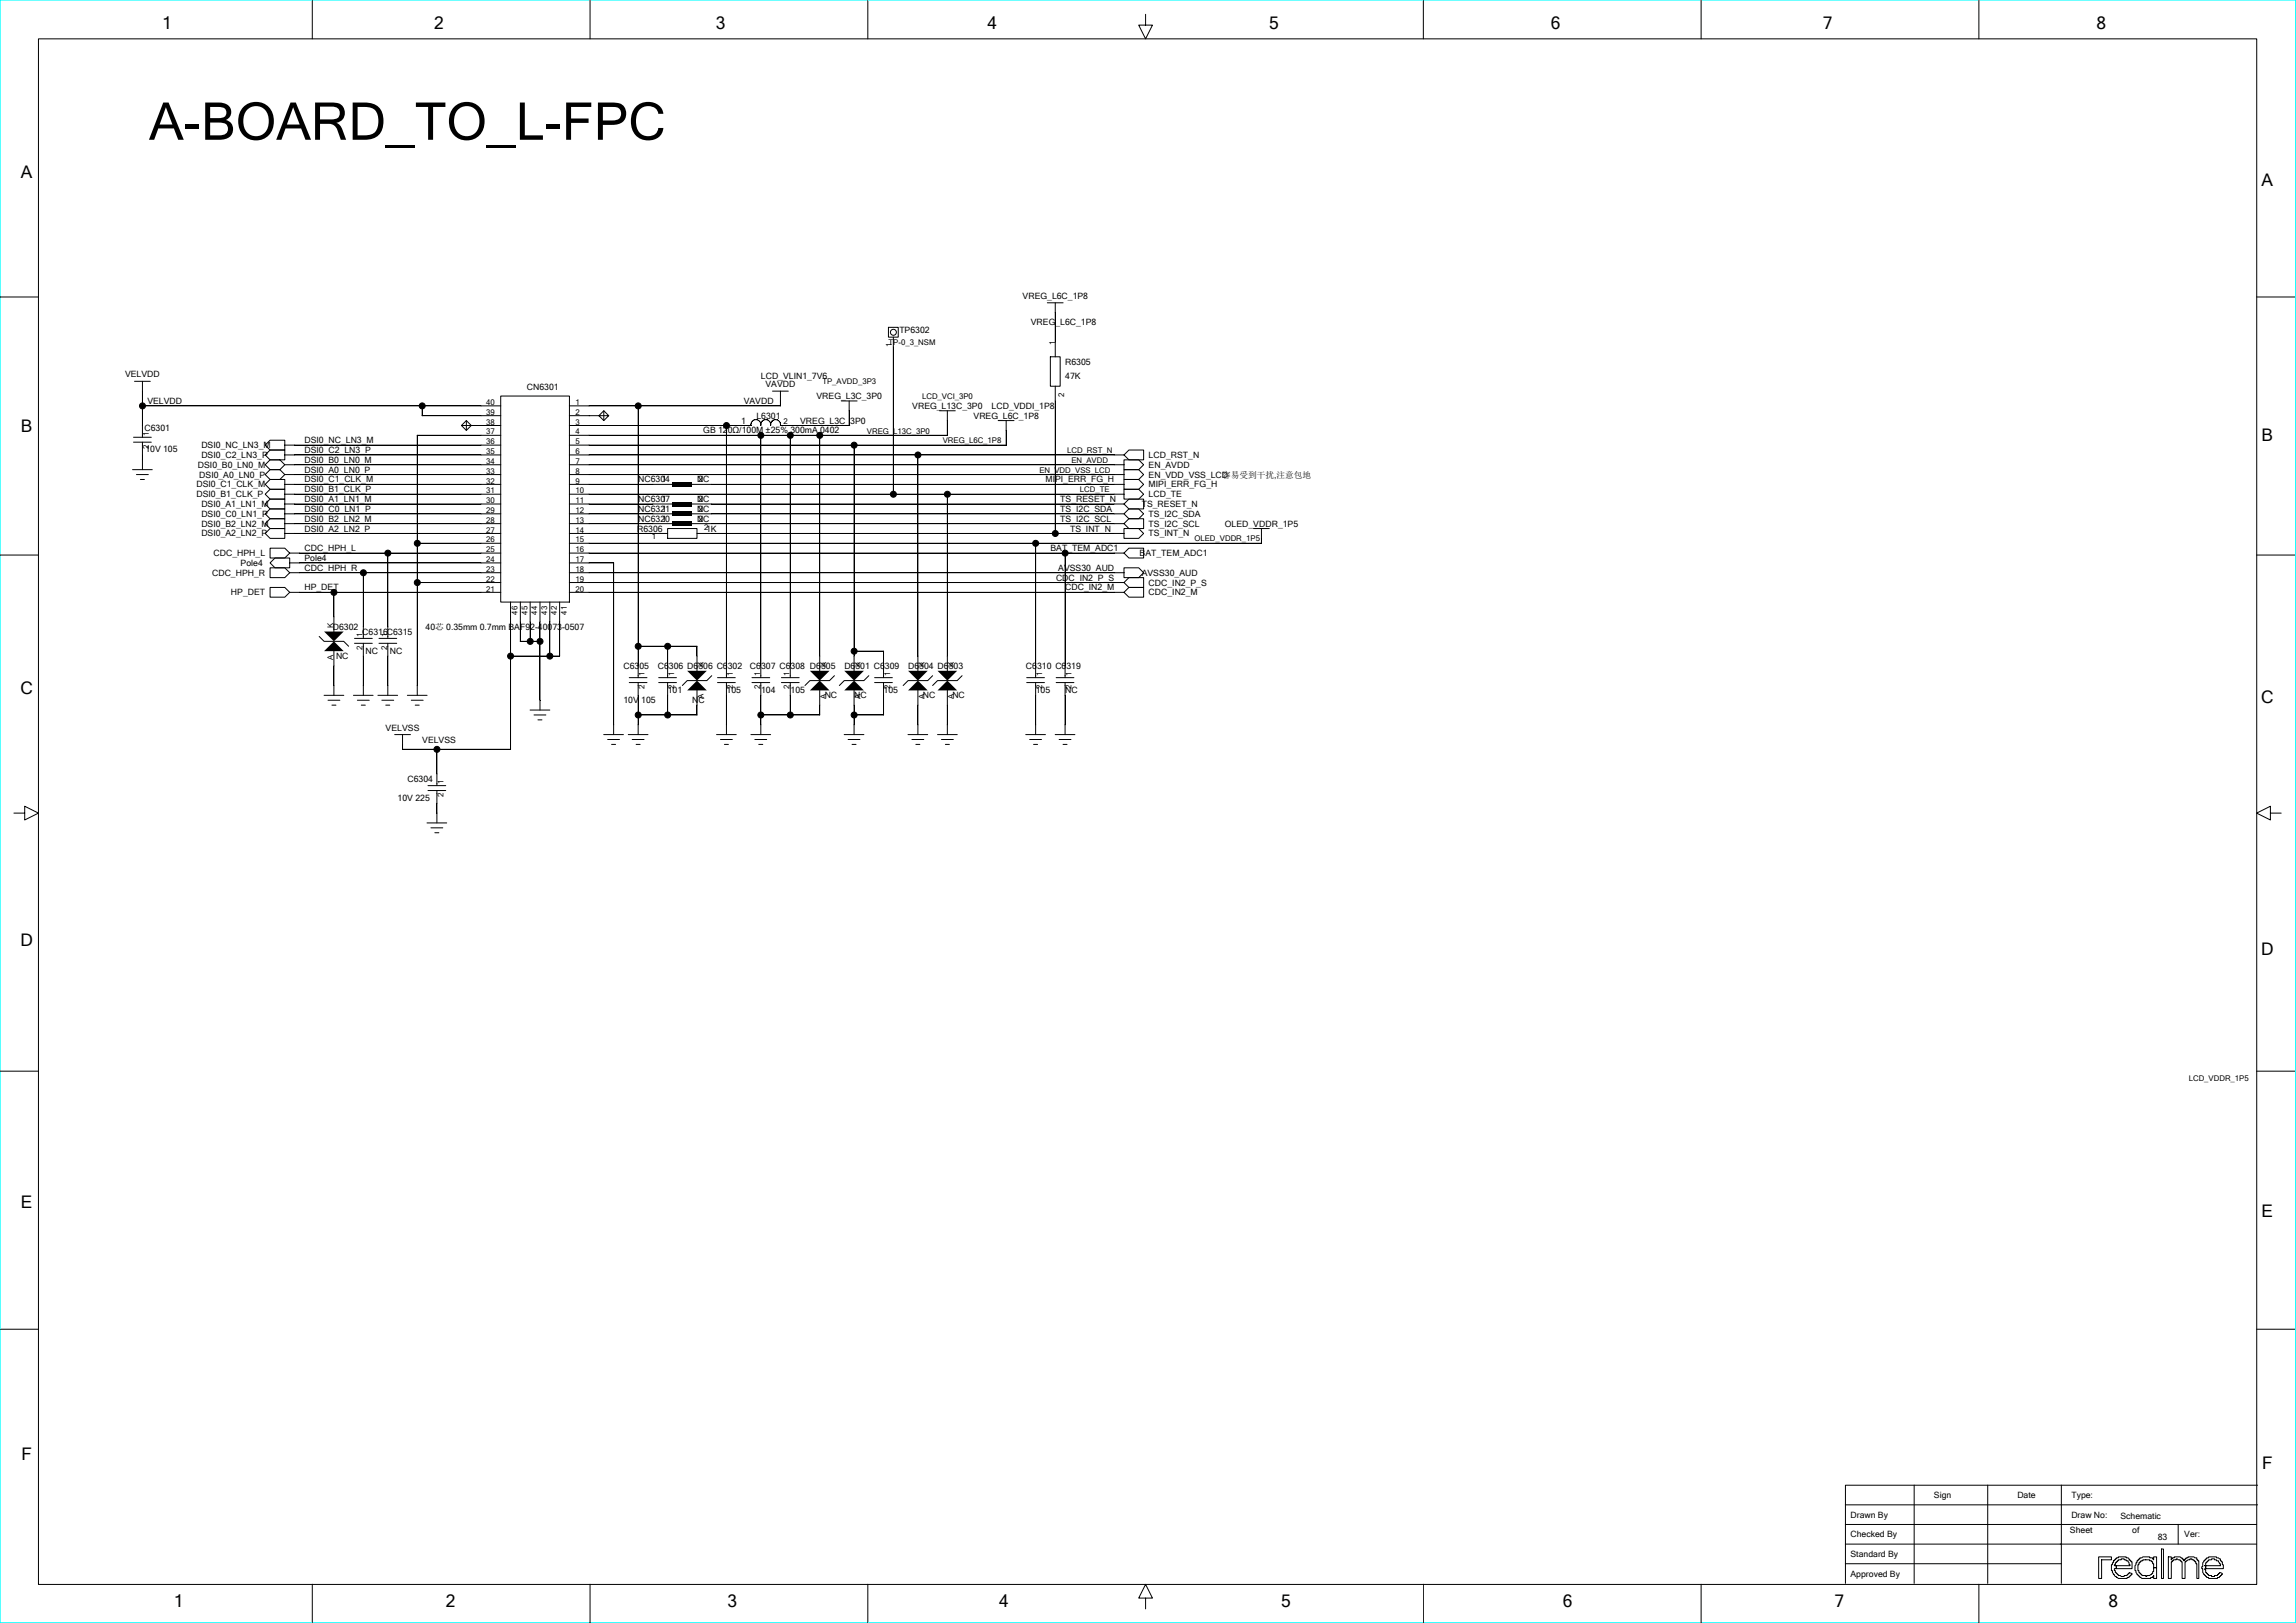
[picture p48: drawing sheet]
<svg xmlns="http://www.w3.org/2000/svg" width="297mm" height="210mm" viewBox="0 0 297 210" stroke-linecap="round" stroke-linejoin="round" font-family="sans-serif">
<defs><g id="words">
<text font-size="6.7" x="19.3" y="18.1">A-BOARD_TO_L-FPC</text>
<g font-size="2.2">
<text x="21" y="3.8">1</text>
<text x="56.1" y="3.8">2</text>
<text x="92.6" y="3.8">3</text>
<text x="127.8" y="3.8">4</text>
<text x="164.2" y="3.8">5</text>
<text x="200.6" y="3.8">6</text>
<text x="235.8" y="3.8">7</text>
<text x="271.2" y="3.8">8</text>
<text x="2.7" y="23">A</text>
<text x="292.6" y="24.1">A</text>
<text x="2.7" y="55.9">B</text>
<text x="292.6" y="57">B</text>
<text x="2.6" y="89.8">C</text>
<text x="292.5" y="90.9">C</text>
<text x="2.6" y="122.4">D</text>
<text x="292.5" y="123.5">D</text>
<text x="2.7" y="156.3">E</text>
<text x="292.6" y="157.4">E</text>
<text x="2.8" y="188.9">F</text>
<text x="292.6" y="190.1">F</text>
<text x="22.5" y="208">1</text>
<text x="57.7" y="208">2</text>
<text x="94.1" y="208">3</text>
<text x="129.3" y="208">4</text>
<text x="165.7" y="208">5</text>
<text x="202.2" y="208">6</text>
<text x="237.3" y="208">7</text>
<text x="272.7" y="208">8</text>
</g>
<g font-size="1.1">
<text x="132.3" y="38.7">VREG_L6C_1P8</text>
<text x="116.3" y="43.1">TP6302</text>
<text x="133.3" y="42.1">VREG_L6C_1P8</text>
<text x="137.8" y="47.2">R6305</text>
<text x="16.2" y="48.8">VELVDD</text>
<text x="19.1" y="52.3">VELVDD</text>
<text x="68.1" y="50.5">CN6301</text>
<text x="96.2" y="52.3">VAVDD</text>
<text x="98.4" y="49.1">LCD_VLIN1_7V6</text>
<text x="99" y="50.1">VAVDD</text>
<text x="105.6" y="51.6">VREG_L3C_3P0</text>
<text x="118" y="52.9">VREG_L13C_3P0</text>
<text x="128.3" y="52.9">LCD_VDDI_1P8</text>
<text x="137.8" y="49.1">47K</text>
<text x="18.7" y="55.8">C6301</text>
<text x="18.8" y="58.5">10V 105</text>
<text x="26" y="58">DSI0_NC_LN3_M</text>
<text x="26" y="59.3">DSI0_C2_LN3_P</text>
<text x="39.4" y="57.3">DSI0_NC_LN3_M</text>
<text x="39.4" y="58.6">DSI0_C2_LN3_P</text>
<text x="39.4" y="59.9">DSI0_B0_LN0_M</text>
<text x="91" y="56.1">GB 120Ω/100M ±25% 300mA 0402</text>
<text x="95.9" y="54.8">1</text>
<text x="97.8" y="54.2">L6301</text>
<text x="103.5" y="54.8">VREG_L3C_3P0</text>
<text x="125.9" y="54.2">VREG_L6C_1P8</text>
<text x="148.6" y="59.3">LCD_RST_N</text>
<text x="25.4" y="63.1">DSI0_C1_CLK_M</text>
<text x="25.4" y="64.3">DSI0_B1_CLK_P</text>
<text x="25.6" y="60.5">DSI0_B0_LN0_M</text>
<text x="25.8" y="61.8">DSI0_A0_LN0_P</text>
<text x="26" y="65.6">DSI0_A1_LN1_M</text>
<text x="39.4" y="61.2">DSI0_A0_LN0_P</text>
<text x="39.4" y="62.4">DSI0_C1_CLK_M</text>
<text x="39.4" y="63.7">DSI0_B1_CLK_P</text>
<text x="39.4" y="65">DSI0_A1_LN1_M</text>
<text x="82.6" y="62.4">NC6304</text>
<text x="82.6" y="65">NC6307</text>
<text x="85.6" y="62.4">1</text>
<text x="85.6" y="65">1</text>
<text x="90.2" y="62.4">NC</text>
<text x="90.2" y="65">NC</text>
<text x="90.3" y="62.4">2</text>
<text x="90.3" y="65">2</text>
<text x="135.2" y="62.4">MIPI_ERR_FG_H</text>
<text x="137.2" y="65">TS_RESET_N</text>
<text x="147.7" y="65.6">TS_RESET_N</text>
<text x="148.6" y="64.3">LCD_TE</text>
<text x="148.6" y="63.1">MIPI_ERR_FG_H</text>
<text x="148.6" y="61.8">EN_VDD_VSS_LCD</text>
<text x="148.6" y="60.5">EN_AVDD</text>
<text x="158.1" y="61.8">容易受到干扰,注意包地</text>
<text x="26" y="66.9">DSI0_C0_LN1_P</text>
<text x="26" y="68.1">DSI0_B2_LN2_M</text>
<text x="26" y="69.4">DSI0_A2_LN2_P</text>
<text x="27.6" y="72">CDC_HPH_L</text>
<text x="39.4" y="71.3">CDC_HPH_L</text>
<text x="39.4" y="66.2">DSI0_C0_LN1_P</text>
<text x="39.4" y="67.5">DSI0_B2_LN2_M</text>
<text x="39.4" y="68.8">DSI0_A2_LN2_P</text>
<text x="82.4" y="68.8">R6306</text>
<text x="82.6" y="66.2">NC6321</text>
<text x="82.6" y="67.5">NC6320</text>
<text x="85.6" y="66.2">1</text>
<text x="85.6" y="67.5">1</text>
<text x="90.2" y="66.2">NC</text>
<text x="90.2" y="67.5">NC</text>
<text x="90.3" y="66.2">2</text>
<text x="90.3" y="67.5">2</text>
<text x="135.9" y="71.3">BAT_TEM_ADC1</text>
<text x="137.2" y="66.2">TS_I2C_SDA</text>
<text x="137.2" y="67.5">TS_I2C_SCL</text>
<text x="138.4" y="68.8">TS_INT_N</text>
<text x="147.4" y="72">BAT_TEM_ADC1</text>
<text x="148.6" y="68.1">TS_I2C_SCL</text>
<text x="148.6" y="69.4">TS_INT_N</text>
<text x="148.6" y="66.9">TS_I2C_SDA</text>
<text x="158.4" y="68.1">OLED_VDDR_1P5</text>
<text x="27.4" y="74.5">CDC_HPH_R</text>
<text x="29.9" y="77">HP_DET</text>
<text x="31.1" y="73.2">Pole4</text>
<text x="39.4" y="72.6">Pole4</text>
<text x="39.4" y="73.9">CDC_HPH_R</text>
<text x="39.4" y="76.4">HP_DET</text>
<text x="136.6" y="75.1">CDC_IN2_P_S</text>
<text x="136.9" y="73.9">AVSS30_AUD</text>
<text x="137.8" y="76.4">CDC_IN2_M</text>
<text x="147.7" y="74.5">AVSS30_AUD</text>
<text x="148.6" y="75.8">CDC_IN2_P_S</text>
<text x="148.6" y="77">CDC_IN2_M</text>
<text x="43.1" y="81.5">D6302</text>
<text x="46.9" y="82.2">C6316C6315</text>
<text x="55" y="81.5">40芯 0.35mm 0.7mm BAF92-40073-0507</text>
<text x="43.5" y="85.3">NC</text>
<text x="47.3" y="84.6">NC</text>
<text x="50.4" y="84.6">NC</text>
<text x="80.7" y="86.5">C6305</text>
<text x="85.1" y="86.5">C6306 D6306 C6302</text>
<text x="86.4" y="89.7">101</text>
<text x="94" y="89.7">105</text>
<text x="97" y="86.5">C6307 C6308 D6305</text>
<text x="98.5" y="89.7">104</text>
<text x="102.3" y="89.7">105</text>
<text x="109.2" y="86.5">D6301 C6309</text>
<text x="114.3" y="89.7">105</text>
<text x="117.5" y="86.5">D6304 D6303</text>
<text x="132.7" y="86.5">C6310 C6319</text>
<text x="134" y="89.7">105</text>
<text x="137.8" y="89.7">NC</text>
<text x="49.9" y="94.6">VELVSS</text>
<text x="80.7" y="91">10V 105</text>
<text x="89.5" y="91">NC</text>
<text x="106.7" y="90.4">NC</text>
<text x="110.5" y="90.4">NC</text>
<text x="119.4" y="90.4">NC</text>
<text x="123.2" y="90.4">NC</text>
<text x="52.7" y="101.2">C6304</text>
<text x="54.6" y="96.1">VELVSS</text>
<text x="51.4" y="103.7">10V 225</text>
<text x="239.4" y="196.4">Drawn By</text>
<text x="250.2" y="193.8">Sign</text>
<text x="261" y="193.8">Date</text>
<text x="267.9" y="193.8">Type:</text>
<text x="267.9" y="196.4">Draw No:</text>
<text x="274.3" y="196.5">Schematic</text>
<text x="239.4" y="198.9">Checked By</text>
<text x="239.4" y="201.5">Standard By</text>
<text x="267.8" y="198.4">Sheet</text>
<text x="275.8" y="198.4">of</text>
<text x="279.1" y="199.3">83</text>
<text x="282.6" y="198.9">Ver:</text>
<text x="239.4" y="204">Approved By</text>
</g>
<g font-size="1">
<text x="114.9" y="44.7">TP-0_3_NSM</text>
<text x="115.3" y="44.9" transform="rotate(-90 115.3 44.9)">1</text>
<text x="136.5" y="44.7" transform="rotate(-90 136.5 44.7)">1</text>
<text x="62.9" y="53.7">39</text>
<text x="62.9" y="52.4">40</text>
<text x="74.4" y="52.4">1</text>
<text x="74.4" y="53.7">2</text>
<text x="106.4" y="49.7">TP_AVDD_3P3</text>
<text x="119.3" y="51.6">LCD_VCI_3P0</text>
<text x="137.7" y="51.4" transform="rotate(-90 137.7 51.4)">2</text>
<text x="19.3" y="58.1" transform="rotate(-90 19.3 58.1)">2</text>
<text x="19.3" y="56.4" transform="rotate(-90 19.3 56.4)">1</text>
<text x="62.9" y="56.2">37</text>
<text x="62.9" y="54.9">38</text>
<text x="62.9" y="58.8">35</text>
<text x="62.9" y="57.5">36</text>
<text x="74.4" y="57.5">5</text>
<text x="74.4" y="58.8">6</text>
<text x="74.4" y="56.2">4</text>
<text x="74.4" y="54.9">3</text>
<text x="101.3" y="54.8">2</text>
<text x="112.1" y="56.1">VREG_L13C_3P0</text>
<text x="121.9" y="57.4">VREG_L6C_1P8</text>
<text x="138" y="58.6">LCD_RST_N</text>
<text x="138.6" y="59.9">EN_AVDD</text>
<text x="62.9" y="62.6">32</text>
<text x="62.9" y="61.3">33</text>
<text x="62.9" y="65.1">30</text>
<text x="62.9" y="63.8">31</text>
<text x="62.9" y="60">34</text>
<text x="74.4" y="60">7</text>
<text x="74.4" y="65.1">11</text>
<text x="74.4" y="61.3">8</text>
<text x="74.4" y="63.8">10</text>
<text x="74.4" y="62.6">9</text>
<text x="134.5" y="61.2">EN_VDD_VSS_LCD</text>
<text x="139.7" y="63.7">LCD_TE</text>
<text x="62.9" y="67.7">28</text>
<text x="62.9" y="70.2">26</text>
<text x="62.9" y="66.4">29</text>
<text x="62.9" y="71.5">25</text>
<text x="62.9" y="68.9">27</text>
<text x="74.4" y="71.5">16</text>
<text x="74.4" y="66.4">12</text>
<text x="74.4" y="70.2">15</text>
<text x="74.4" y="67.7">13</text>
<text x="74.4" y="68.9">14</text>
<text x="84.3" y="69.7">1</text>
<text x="91.1" y="68.6">21K</text>
<text x="154.5" y="70.1">OLED_VDDR_1P5</text>
<text x="62.9" y="75.3">22</text>
<text x="62.9" y="74">23</text>
<text x="62.9" y="76.5">21</text>
<text x="62.9" y="72.7">24</text>
<text x="74.4" y="75.3">19</text>
<text x="74.4" y="74">18</text>
<text x="74.4" y="72.7">17</text>
<text x="74.4" y="76.5">20</text>
<text x="43.1" y="81.2" transform="rotate(-90 43.1 81.2)">K</text>
<text x="46.9" y="82.4" transform="rotate(-90 46.9 82.4)">1</text>
<text x="50.1" y="82.4" transform="rotate(-90 50.1 82.4)">1</text>
<text x="67" y="79.5" transform="rotate(-90 67 79.5)">46</text>
<text x="68.2" y="79.5" transform="rotate(-90 68.2 79.5)">45</text>
<text x="69.5" y="79.5" transform="rotate(-90 69.5 79.5)">44</text>
<text x="70.8" y="79.5" transform="rotate(-90 70.8 79.5)">43</text>
<text x="72" y="79.5" transform="rotate(-90 72 79.5)">42</text>
<text x="73.3" y="79.5" transform="rotate(-90 73.3 79.5)">41</text>
<text x="43.1" y="85.4" transform="rotate(-90 43.1 85.4)">A</text>
<text x="46.9" y="84.1" transform="rotate(-90 46.9 84.1)">2</text>
<text x="50.1" y="84.1" transform="rotate(-90 50.1 84.1)">2</text>
<text x="83.4" y="89.2" transform="rotate(-90 83.4 89.2)">2</text>
<text x="83.4" y="87.5" transform="rotate(-90 83.4 87.5)">1</text>
<text x="87.2" y="89.2" transform="rotate(-90 87.2 89.2)">2</text>
<text x="87.2" y="87.5" transform="rotate(-90 87.2 87.5)">1</text>
<text x="91" y="86.3" transform="rotate(-90 91 86.3)">K</text>
<text x="94.8" y="89.2" transform="rotate(-90 94.8 89.2)">2</text>
<text x="94.8" y="87.5" transform="rotate(-90 94.8 87.5)">1</text>
<text x="98.3" y="89.2" transform="rotate(-90 98.3 89.2)">2</text>
<text x="98.3" y="87.5" transform="rotate(-90 98.3 87.5)">1</text>
<text x="102.1" y="89.2" transform="rotate(-90 102.1 89.2)">2</text>
<text x="102.1" y="87.5" transform="rotate(-90 102.1 87.5)">1</text>
<text x="106.9" y="86.3" transform="rotate(-90 106.9 86.3)">K</text>
<text x="111.3" y="86.3" transform="rotate(-90 111.3 86.3)">K</text>
<text x="115.1" y="89.2" transform="rotate(-90 115.1 89.2)">2</text>
<text x="115.1" y="87.5" transform="rotate(-90 115.1 87.5)">1</text>
<text x="119.6" y="86.3" transform="rotate(-90 119.6 86.3)">K</text>
<text x="123.4" y="86.3" transform="rotate(-90 123.4 86.3)">K</text>
<text x="134.8" y="89.2" transform="rotate(-90 134.8 89.2)">2</text>
<text x="134.8" y="87.5" transform="rotate(-90 134.8 87.5)">1</text>
<text x="138.6" y="89.2" transform="rotate(-90 138.6 89.2)">2</text>
<text x="138.6" y="87.5" transform="rotate(-90 138.6 87.5)">1</text>
<text x="91" y="90.5" transform="rotate(-90 91 90.5)">A</text>
<text x="106.9" y="90.5" transform="rotate(-90 106.9 90.5)">A</text>
<text x="111.3" y="90.5" transform="rotate(-90 111.3 90.5)">A</text>
<text x="119.6" y="90.5" transform="rotate(-90 119.6 90.5)">A</text>
<text x="123.4" y="90.5" transform="rotate(-90 123.4 90.5)">A</text>
<text x="57.3" y="101.4" transform="rotate(-90 57.3 101.4)">1</text>
<text x="57.3" y="103.2" transform="rotate(-90 57.3 103.2)">2</text>
<text x="283.1" y="139.9">LCD_VDDR_1P5</text>
</g>
</g></defs>
<path d="M0 0h296.9v210h-296.9z" fill="none" stroke="#0ff" stroke-width=".13"/>
<g fill="none" stroke="#000" stroke-width=".13">
<path d="M5 5h286.9v200h-286.9zM40.4 .1v4.9M76.3 .1v4.9M112.3 .1v4.9M148.2 1.9v1.3h.9l-.9 1.8-.9-1.8h.9M184.1 .1v4.9M220 .1v4.9M256 .1v4.9M0 38.4h5M135.5 39.2h2M136.5 39.2v7M291.9 38.4h5"/>
<path d="M17.3 57.2h2.3M17.3 56.6h2.3M17.4 49.3h2M18.4 52.5h46.4M18.4 49.3v7.3M18.4 57.2v3.6M34.3 57.6l.6-.6h1.9v1.2h-1.9zM34.3 58.9l.6-.7h1.9v1.3h-1.9zM36.8 58.9h28M36.8 57.6h28M54.6 53.8h10.2M54.6 52.5v1.3"/>
<path d="M59.7 55.1l.6-.7 .7 .7-.7 .6-.6-.6h5.1M60.3 54.4v1.3M64.8 51.2h8.9v26.7h-8.9zM64.8 56.3h-10.8v33.7M73.6 53.8h5.1l-.6 .6-.6-.6 .6-.7 .6 .7M73.6 58.9h71.8M73.6 55.1h23.6a.64 .64 0 0 1 .6-.8 .64 .64 0 0 1 .6 .8 .65 .65 0 0 1 .6-.8 .65 .65 0 0 1 .7 .8 .65 .65 0 0 1 .6-.8 .65 .65 0 0 1 .7 .8M78.1 53.1v1.3M82.5 52.5v35.2M94 55.1v32.6M98.4 56.3v31.4M99.9 50.6h2.1"/>
<path d="M100.9 55.1h8.9M101 50.6v1.9h-27.4M102.2 56.3v31.4M106 56.3v30.5M108.8 51.9h2.1M109.8 51.9v3.2M110.5 57.6v29.2M114.9 42.4h1.3v1.2h-1.3zM115.6 43.6v20.4M118.7 58.9v27.9M121.5 53.1h2.1M122.5 53.1v3.2h-48.9"/>
<path d="M129.1 54.4h2.1M130.2 54.4v3.2h-56.6M135.9 46.2h1.2v3.8h-1.2zM136.5 50v19M145.4 59.5h1.9l.6 .6-.6 .7h-1.9zM146 58.2h1.9v1.3h-1.9l-.6-.6zM0 71.8h5M17.1 60.8h2.6M17.7 61.4h1.5M18.2 62h.5M34.3 62.7l.6-.7h1.9v1.3h-1.9zM34.3 63.9l.6-.6h1.9v1.3h-1.9z"/>
<path d="M34.3 65.2l.6-.6h1.9v1.2h-1.9zM34.3 66.5l.6-.7h1.9v1.3h-1.9zM34.3 67.8l.6-.7h1.9v1.3h-1.9zM34.3 69l.6-.6h1.9v1.3h-1.9zM34.3 60.1l.6-.6h1.3l.6 .6-.6 .7h-1.3zM34.3 61.4l.6-.6h1.3l.6 .6-.6 .6h-1.3zM34.9 73.5h1.9l.7 .6-.7 .6h-1.9zM34.9 70.9h1.9l.7 .7-.7 .6h-1.9zM34.9 72.8l.7-.6h1.9v1.3h-1.9zM34.9 76h1.9l.7 .6-.7 .7h-1.9zM36.8 67.8h28M36.8 65.2h28"/>
<path d="M36.8 63.9h28M36.8 62.7h28M36.8 61.4h28M36.8 60.1h28M36.8 69h28M36.8 66.5h28M37.5 76.6h27.3M37.5 74.1h27.3M37.5 71.6h27.3M37.5 72.8h27.3M43.2 76.6v5.1M47 74.1v8.5"/>
<path d="M50.2 71.6v11M54 75.4h10.8M54 70.3h10.8M66 77.9v19.1h-13.9v-2M67.3 77.9v5.1h2.5M68.6 77.9v5.1M69.8 77.9v14M71.1 77.9v7M72.4 77.9v7h-6.4M73.6 75.4h71.8M73.6 76.6h71.8M73.6 74.1h71.8"/>
<path d="M73.6 71.6h71.8M73.6 72.8h5.8v22.2M73.6 67.8h13.4M73.6 65.2h13.4M73.6 63.9h71.8M73.6 62.7h13.4M73.6 61.4h71.8M73.6 60.1h71.8M73.6 69h12.8M73.6 66.5h13.4M86.4 68.4h3.8v1.3h-3.8zM89.5 67.8h55.9"/>
<path d="M89.5 65.2h55.9M89.5 62.7h55.9M89.5 66.5h55.9M90.1 69h55.3M122.5 63.9v22.9M134 70.3v17.4M137.8 71.6v16.1M145.4 75.4l.6-.7h1.9v1.3h-1.9zM145.4 76.6l.6-.6h1.9v1.3h-1.9zM145.4 73.5h1.9l.6 .6-.6 .6h-1.9zM145.4 63.3h1.9l.6 .6-.6 .7h-1.9zM145.4 62h1.9l.6 .7-.6 .6h-1.9z"/>
<path d="M145.4 60.8h1.9l.6 .6-.6 .6h-1.9zM145.4 68.4h1.9l.6 .6-.6 .7h-1.9zM145.4 66.5l.6-.7h1.3l.6 .7-.6 .6h-1.3zM146 67.1h1.9v1.3h-1.9l-.6-.6zM146 64.6h1.9v1.2h-1.9l-.6-.6zM146 70.9h1.9v1.3h-1.9l-.6-.6zM162.1 68.4h2.1M163.2 68.4v1.9h-89.6M291.9 71.8h5M41.3 82.3l.6 .7h2.6l.6 .6M41.9 90h2.6M42.4 90.6h1.6"/>
<path d="M42.9 91.2h.6M43.2 84.2v5.8M45.7 90h2.6M45.9 83.2h2.3M45.9 82.6h2.3M46.2 90.6h1.6M46.7 91.2h.6M47 83.2v6.8M48.9 90h2.5M49 83.2h2.3M49 82.6h2.3M49.4 90.6h1.5"/>
<path d="M49.9 91.2h.5M50.2 83.2v6.8M51.1 95h2M52.7 90h2.5M53.2 90.6h1.5M53.7 91.2h.5M56.5 97v4.7M68.6 91.9h2.5M69.1 92.5h1.5M69.6 93.1h.5M78.1 95h2.5M78.6 95.7h1.5"/>
<path d="M79.1 96.3h.5M81.3 95h2.5M81.4 88.3h2.3M81.4 87.7h2.3M81.8 95.7h1.5M82.3 96.3h.5M82.5 83.6h7.7v3.2M82.5 88.3v6.7M85.2 88.3h2.3M85.2 87.7h2.3M86.4 83.6v4.1M86.4 88.3v4.2"/>
<path d="M90.2 89.3v3.2h-7.7M92.1 87.4l-.7 .7h-2.5l-.6 .6M92.7 95h2.5M92.8 88.3h2.3M92.8 87.7h2.3M93.2 95.7h1.5M93.7 96.3h.5M94 88.3v6.7M97.1 95h2.6M97.3 88.3h2.3M97.3 87.7h2.3M97.6 95.7h1.6"/>
<path d="M98.1 96.3h.6M98.4 88.3v6.7M101.1 88.3h2.3M101.1 87.7h2.3M102.2 88.3v4.2M106 89.3v3.2h-7.6M107.9 87.4l-.6 .7h-2.5l-.7 .6M109.2 95h2.5M109.7 95.7h1.5M110.2 96.3h.5M110.5 84.3h3.8v3.4M110.5 89.3v5.7"/>
<path d="M112.4 87.4l-.7 .7h-2.5l-.6 .6M113.1 88.3h2.3M113.1 87.7h2.3M114.3 88.3v4.2h-3.8M117.5 95h2.5M118 95.7h1.5M118.5 96.3h.5M118.7 89.3v5.7M120.6 87.4l-.6 .7h-2.5l-.7 .6M121.3 95h2.5M121.8 95.7h1.5M122.3 96.3h.5"/>
<path d="M122.5 89.3v5.7M124.4 87.4l-.6 .7h-2.5l-.7 .6M132.7 95h2.5M132.8 88.3h2.3M132.8 87.7h2.3M133.2 95.7h1.5M133.7 96.3h.5M134 88.3v6.7M136.5 95h2.5M136.6 88.3h2.3M136.6 87.7h2.3M137 95.7h1.5"/>
<path d="M137.5 96.3h.5M137.8 88.3v6.7M1.8 105.2h1.4v-.9l1.8 .9-1.8 .9v-.9M55.2 106.5h2.6M55.4 102.3h2.3M55.4 101.7h2.3M55.7 107.1h1.6M56.3 107.7h.5M56.5 102.3v4.2M293.7 105.2v-.9l-1.8 .9 1.8 .9v-.9h1.4M0 138.6h5M291.9 138.6h5"/>
<path d="M0 172h5M291.9 172h5M238.7 194.7h53.3M238.7 199.8h53.2M238.7 197.3h53.2M247.6 192.2v12.7M257.1 192.2v12.7M266.6 192.2v12.7M281.8 197.2v2.6M292 192.2h-53.3v12.7M40.4 205v5M76.3 205v5"/>
<path d="M112.3 205v5M148.2 206.8h.9l-.9-1.8-.9 1.8h.9v1.4M184.1 205v5M220 205v5M238.7 202.3h27.9M256 205v5M271.5 201.4h1.6v.4h-1.2v2.4h-.4zM273.6 201.7h.2v-.1h.2v-.2h1v.2h.3l.1 .2h.1v.2l.3 .1v.9h-2v-.4h1.7v-.1h-.1l-.1-.5-.5-.2v-.1l-.8 .1-.1 .3-.3 .1v.3h-.1v.1h.3v.4h-.3v.2h.1v.3h.2v.1l.2 .1v.2l.8 .1v-.1h.4l.1-.3h.1v-.1l.4 .1v.1l-.3 .2-.1 .2h-.2v.1h-1.2l-.2-.1v-.1h-.2l-.1-.3h-.1l-.1-.5h-.2v-.7h.2l.1-.5h.1zM276.6 201.8h.1l.1-.2h.3l.1-.2h.9v.2h.4l.1 .2v-.4h.4v1.4h-.4v-.5h-.1v-.2h-.2v-.1h-.2v-.2h-.9v.2h-.3v.1l-.2 .1v.3h-.1v.7h.1v.3l.2 .1 .2 .3h.5v.1h.1v-.1h.4l.2-.2v-.1h.2v-.3h.1v-.5h.4v1.4h-.4v-.3v.1h-.1v.1h-.3v.1h-1.1l-.3-.1-.1-.2h-.1v-.2h-.2l-.1-.4a1.02 1.02 0 0 1 0-1zM279.6 200.4h.3v3.8h-.3zM280.5 201.4h.4v.4l.1-.2h.3v-.2h.7l.3 .2v.1h.1l.1 .3v-.2l.3-.1v-.1h.2v-.2h.8l.1 .2h.3v.2l.2 .2v2.2h-.2v-1.9h-.2v-.2h-.1v-.1h-.1v-.2h-.3v-.1h-.2v.1h-.3l-.2 .2v.1h-.2v2.1h-.3v-2.1l-.3-.1v-.2h-.2l-.2-.1h-.1v.1h-.4v.2l-.2 .1v2.1h-.4zM285.1 202h.1v-.2l.2-.1v-.1h.3v-.2h1v.2l.5 .1v.3l.3 .1v.4h.1v.5h-2.3v-.4h1.9v-.3h-.1l-.1-.3h-.3v-.2h-.2v-.1h-.4v.1h-.4l-.1 .3-.3 .1v.4h-.1h.1v.4h-.1v.1h.1v.4h.1v.1h.2l.1 .3h.4v.1l.7-.1 .2-.3h.1v-.1l.4 .1v.1h-.2v.2h-.1l-.1 .2h-.3v.1h-1.1v-.1h-.3l-.1-.2h-.1v-.2h-.1l-.2-.2v-.5h-.1z"/>
<circle cx="18.4" cy="52.5" r=".39"/>
<circle cx="54.6" cy="52.5" r=".39"/>
<circle cx="82.6" cy="52.5" r=".39"/>
<circle cx="94" cy="55.1" r=".39"/>
<circle cx="98.4" cy="56.3" r=".39"/>
<circle cx="102.2" cy="56.3" r=".39"/>
<circle cx="106" cy="56.3" r=".39"/>
<circle cx="110.5" cy="57.6" r=".39"/>
<circle cx="115.6" cy="43" r=".39"/>
<circle cx="118.7" cy="58.9" r=".39"/>
<circle cx="43.2" cy="76.6" r=".39"/>
<circle cx="47" cy="74.1" r=".39"/>
<circle cx="50.2" cy="71.6" r=".39"/>
<circle cx="54" cy="75.4" r=".39"/>
<circle cx="54" cy="70.3" r=".39"/>
<circle cx="115.6" cy="63.9" r=".39"/>
<circle cx="122.5" cy="63.9" r=".39"/>
<circle cx="134" cy="70.3" r=".39"/>
<circle cx="136.5" cy="69" r=".39"/>
<circle cx="137.8" cy="71.6" r=".39"/>
<circle cx="56.5" cy="97" r=".39"/>
<circle cx="66" cy="84.9" r=".39"/>
<circle cx="68.6" cy="83" r=".39"/>
<circle cx="69.9" cy="83" r=".39"/>
<circle cx="71.1" cy="84.9" r=".39"/>
<circle cx="82.6" cy="92.5" r=".39"/>
<circle cx="82.6" cy="83.6" r=".39"/>
<circle cx="86.4" cy="92.5" r=".39"/>
<circle cx="86.4" cy="83.6" r=".39"/>
<circle cx="98.4" cy="92.5" r=".39"/>
<circle cx="102.2" cy="92.5" r=".39"/>
<circle cx="110.5" cy="84.3" r=".39"/>
<circle cx="110.5" cy="92.5" r=".39"/>
</g>
<path d="M87 62.4h2.5v.5h-2.5zM87 65h2.5v.5h-2.5zM87 66.2h2.5v.5h-2.5zM87 67.5h2.5v.5h-2.5z" fill="#000"/>
<g fill="#000">
<path d="M41.9 81.7h2.6l-1.3 1.3zM41.9 84.3l1.3-1.3 1.3 1.3zM88.9 86.8h2.5l-1.2 1.3zM90.2 88.1l1.2 1.2h-2.5zM104.8 86.8h2.5l-1.3 1.3zM106 88.1l1.3 1.2h-2.5zM109.2 86.8h2.5l-1.2 1.3zM110.5 88.1l1.2 1.2h-2.5zM117.5 86.8h2.5l-1.3 1.3zM118.7 88.1l1.3 1.2h-2.5zM121.3 86.8h2.5l-1.3 1.3zM122.5 88.1l1.3 1.2h-2.5z"/>
<path d="M18.4 50.6v1.9z" fill-rule="evenodd"/>
<path d="M18.4 58.9v.6z" fill-rule="evenodd"/>
<path d="M54.6 52.5v1.3z" fill-rule="evenodd"/>
<path d="M94 55.1h1.9z" fill-rule="evenodd"/>
<path d="M101 51.9v.6z" fill-rule="evenodd"/>
<path d="M109.8 53.1v2z" fill-rule="evenodd"/>
<path d="M122.5 54.4v1.9z" fill-rule="evenodd"/>
<path d="M130.2 55.7v1.9z" fill-rule="evenodd"/>
<path d="M163.2 69.7v.6z" fill-rule="evenodd"/>
<path d="M52.1 96.3v.7z" fill-rule="evenodd"/>
<path d="M67.3 83h1.3z" fill-rule="evenodd"/>
<path d="M68.6 83h1.2z" fill-rule="evenodd"/>
<path d="M71.1 84.9h1.3z" fill-rule="evenodd"/>
<path d="M82.5 92.5v1.3z" fill-rule="evenodd"/>
<path d="M90.2 83.6v1.3z" fill-rule="evenodd"/>
<path d="M90.2 91.2v1.3z" fill-rule="evenodd"/>
<path d="M98.4 92.5v1.3z" fill-rule="evenodd"/>
<path d="M106 91.2v1.3z" fill-rule="evenodd"/>
<path d="M110.5 84.3v.6z" fill-rule="evenodd"/>
<path d="M110.5 92.5v1.3z" fill-rule="evenodd"/>
<path d="M110.5 91.2v1.3z" fill-rule="evenodd"/>
<path d="M114.3 84.3v1.9z" fill-rule="evenodd"/>
<path d="M56.5 103.9v1.3z" fill-rule="evenodd"/>
<circle cx="18.4" cy="52.5" r=".39"/>
<circle cx="54.6" cy="52.5" r=".39"/>
<circle cx="82.6" cy="52.5" r=".39"/>
<circle cx="94" cy="55.1" r=".39"/>
<circle cx="98.4" cy="56.3" r=".39"/>
<circle cx="102.2" cy="56.3" r=".39"/>
<circle cx="106" cy="56.3" r=".39"/>
<circle cx="110.5" cy="57.6" r=".39"/>
<circle cx="118.7" cy="58.9" r=".39"/>
<circle cx="43.2" cy="76.6" r=".39"/>
<circle cx="47" cy="74.1" r=".39"/>
<circle cx="50.2" cy="71.6" r=".39"/>
<circle cx="54" cy="75.4" r=".39"/>
<circle cx="54" cy="70.3" r=".39"/>
<circle cx="115.6" cy="63.9" r=".39"/>
<circle cx="122.5" cy="63.9" r=".39"/>
<circle cx="134" cy="70.3" r=".39"/>
<circle cx="136.5" cy="69" r=".39"/>
<circle cx="137.8" cy="71.6" r=".39"/>
<circle cx="56.5" cy="97" r=".39"/>
<circle cx="66" cy="84.9" r=".39"/>
<circle cx="68.6" cy="83" r=".39"/>
<circle cx="69.9" cy="83" r=".39"/>
<circle cx="71.1" cy="84.9" r=".39"/>
<circle cx="82.6" cy="83.6" r=".39"/>
<circle cx="82.6" cy="92.5" r=".39"/>
<circle cx="86.4" cy="83.6" r=".39"/>
<circle cx="86.4" cy="92.5" r=".39"/>
<circle cx="98.4" cy="92.5" r=".39"/>
<circle cx="102.2" cy="92.5" r=".39"/>
<circle cx="110.5" cy="84.3" r=".39"/>
<circle cx="110.5" cy="92.5" r=".39"/>
</g>
<use href="#words"/>
</svg>
